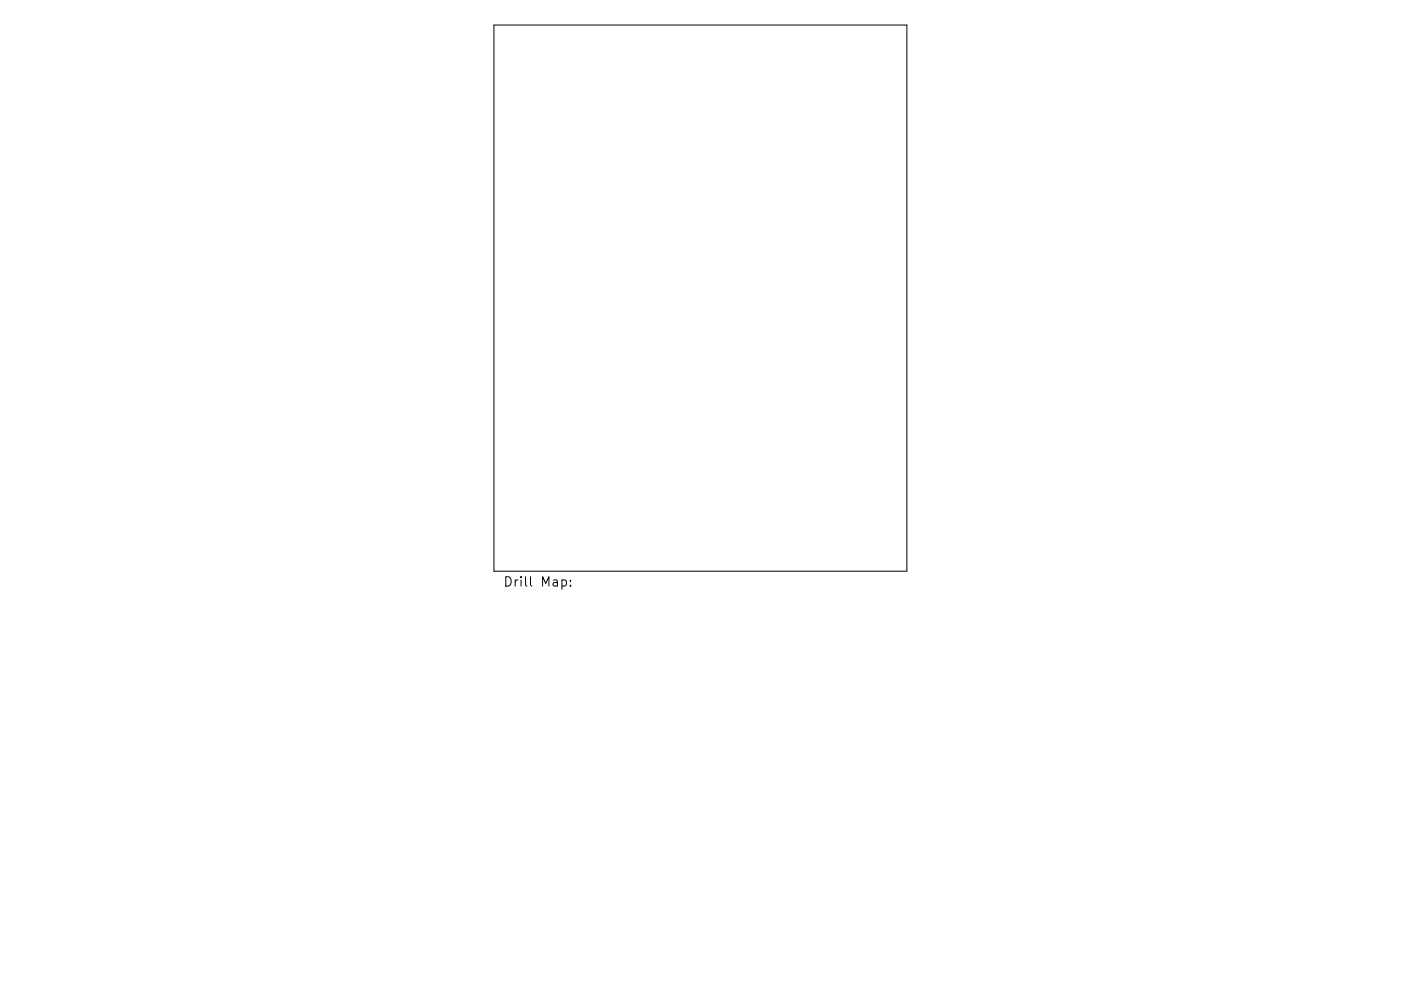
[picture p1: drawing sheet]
<svg xmlns="http://www.w3.org/2000/svg" width="297mm" height="210mm" viewBox="0 0 297 210" stroke-linecap="round" stroke-linejoin="round" font-family="sans-serif">
<defs><g id="words">
<text font-size="2.8" x="106.7" y="124.5">Drill Map:</text>
</g></defs>
<path d="M104.7 5.3h87.6v115.9h-87.6zM119.1 123.1l.6-.1 .4 .4v.6l-.2 .3h-.8M121 124.2v.2M121 123.1v.2" fill="none" stroke="#000" stroke-width=".21"/>
<use href="#words"/>
</svg>
